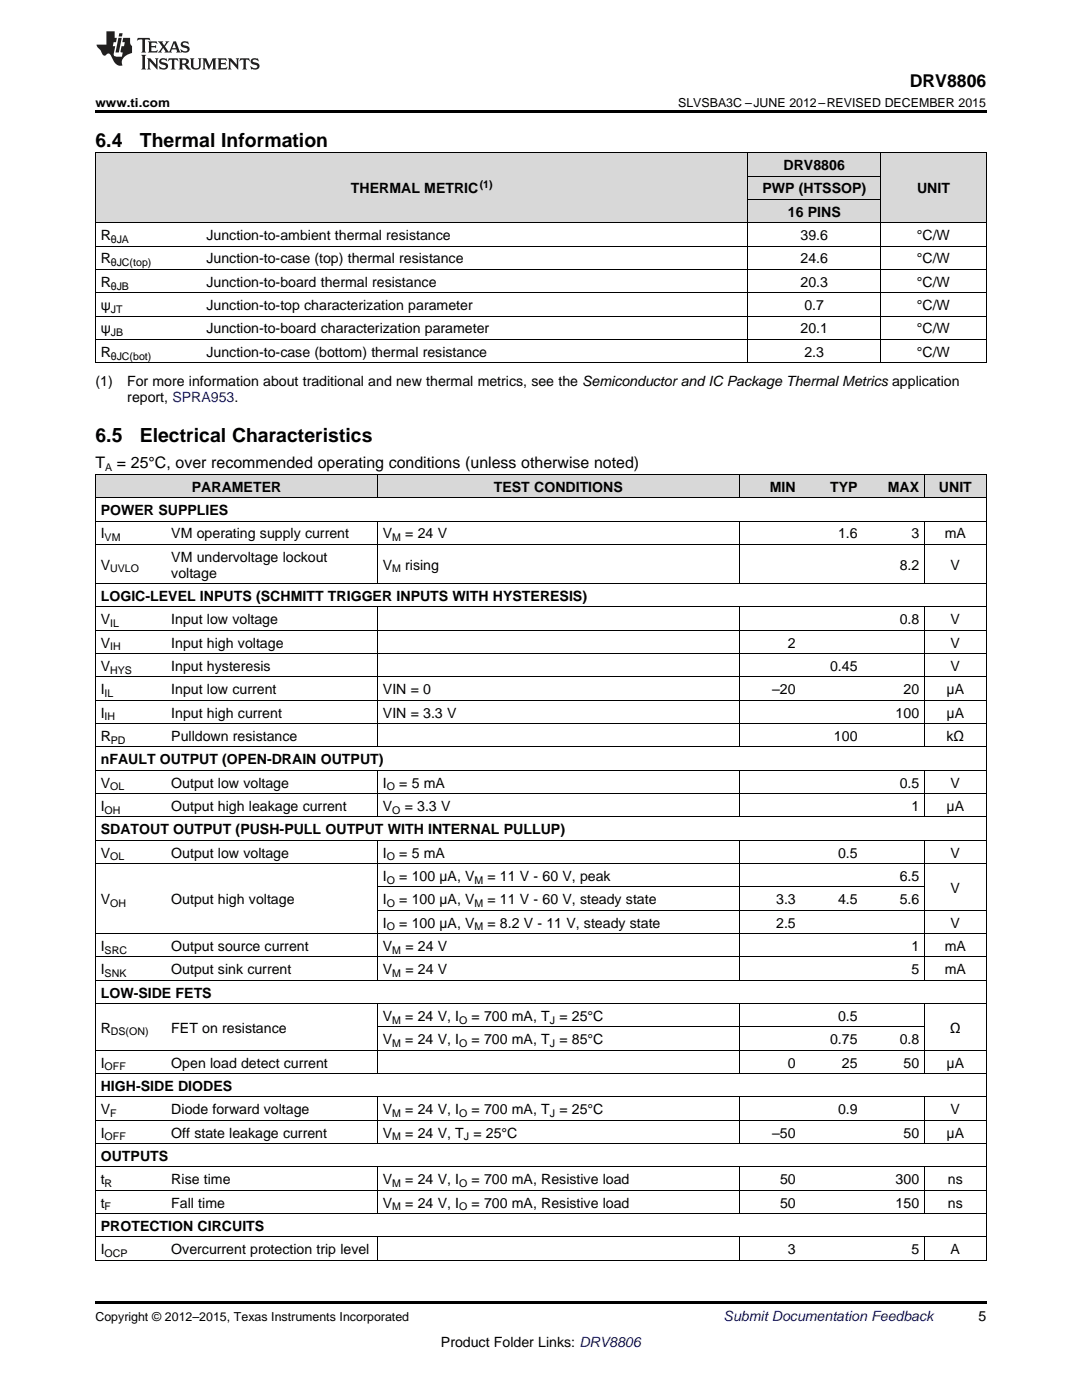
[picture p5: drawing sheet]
<svg xmlns="http://www.w3.org/2000/svg" width="216mm" height="279mm" viewBox="0 0 216 279" stroke-linecap="round" stroke-linejoin="round" font-family="sans-serif">
<defs><g id="words">
<g font-size="3.9">
<text x="19" y="29.3">6.4</text>
<text x="27.9" y="29.3">Thermal Information</text>
<text x="19" y="88.3">6.5</text>
<text x="27.9" y="88.3">Electrical Characteristics</text>
</g>
<text font-size="3.5" x="181.5" y="17.3">DRV8806</text>
<g font-size="3.2">
<text x="19" y="93.5">T</text>
<text x="23.3" y="93.5">= 25°C, over recommended operating conditions (unless otherwise noted)</text>
</g>
<g font-size="2.8">
<text x="156.4" y="33.9">DRV8806</text>
<text x="70" y="38.6">THERMAL METRIC</text>
<text x="152.1" y="38.6">PWP (HTSSOP)</text>
<text x="183" y="38.6">UNIT</text>
<text x="20.1" y="47.9">R</text>
<text x="41.2" y="47.9">Junction-to-ambient thermal resistance</text>
<text x="157.2" y="43.3">16 PINS</text>
<text x="159.7" y="47.9">39.6</text>
<text x="183" y="47.9">°C/W</text>
<text x="20.1" y="52.6">R</text>
<text x="41.2" y="52.6">Junction-to-case (top) thermal resistance</text>
<text x="159.7" y="52.6">24.6</text>
<text x="183" y="52.6">°C/W</text>
<text x="20.1" y="57.2">R</text>
<text x="41.2" y="57.2">Junction-to-board thermal resistance</text>
<text x="159.7" y="57.2">20.3</text>
<text x="183" y="57.2">°C/W</text>
<text x="20.1" y="61.9">ψ</text>
<text x="41.2" y="61.9">Junction-to-top characterization parameter</text>
<text x="160.5" y="61.9">0.7</text>
<text x="183" y="61.9">°C/W</text>
<text x="20.1" y="66.5">ψ</text>
<text x="20.1" y="71.2">R</text>
<text x="41.2" y="66.5">Junction-to-board characterization parameter</text>
<text x="41.2" y="71.2">Junction-to-case (bottom) thermal resistance</text>
<text x="159.7" y="66.5">20.1</text>
<text x="160.5" y="71.2">2.3</text>
<text x="183" y="66.5">°C/W</text>
<text x="183" y="71.2">°C/W</text>
<text x="19" y="77">(1)</text>
<text x="25.4" y="77">For more information about traditional and new thermal metrics, see the Semiconductor and IC Package Thermal Metrics application</text>
<text x="25.4" y="80.2">report, SPRA953.</text>
<text x="38.3" y="98.1">PARAMETER</text>
<text x="98.5" y="98.1">TEST CONDITIONS</text>
<text x="153.6" y="98.1">MIN</text>
<text x="165.6" y="98.1">TYP</text>
<text x="177.2" y="98.1">MAX</text>
<text x="187.4" y="98.1">UNIT</text>
<text x="20.1" y="102.8">POWER SUPPLIES</text>
<text x="20.1" y="107.4">I</text>
<text x="34.2" y="107.4">VM operating supply current</text>
<text x="76.4" y="107.4">V</text>
<text x="80.9" y="107.4">= 24 V</text>
<text x="167.2" y="107.4">1.6</text>
<text x="181.9" y="107.4">3</text>
<text x="188.5" y="107.4">mA</text>
<text x="20.1" y="113.7">V</text>
<text x="34.2" y="112.1">VM undervoltage lockout</text>
<text x="76.4" y="113.7">V</text>
<text x="80.9" y="113.7">rising</text>
<text x="179.5" y="113.7">8.2</text>
<text x="189.7" y="113.7">V</text>
<text x="20.1" y="119.9">LOGIC-LEVEL INPUTS (SCHMITT TRIGGER INPUTS WITH HYSTERESIS)</text>
<text x="34.2" y="115.3">voltage</text>
<text x="20.1" y="124.6">V</text>
<text x="34.2" y="124.6">Input low voltage</text>
<text x="179.5" y="124.6">0.8</text>
<text x="189.7" y="124.6">V</text>
<text x="20.1" y="129.2">V</text>
<text x="34.2" y="129.2">Input high voltage</text>
<text x="157.2" y="129.2">2</text>
<text x="189.7" y="129.2">V</text>
<text x="20.1" y="133.9">V</text>
<text x="34.2" y="133.9">Input hysteresis</text>
<text x="165.6" y="133.9">0.45</text>
<text x="189.7" y="133.9">V</text>
<text x="20.1" y="138.5">I</text>
<text x="20.1" y="143.2">I</text>
<text x="34.2" y="138.5">Input low current</text>
<text x="34.2" y="143.2">Input high current</text>
<text x="76.4" y="138.5">VIN = 0</text>
<text x="76.4" y="143.2">VIN = 3.3 V</text>
<text x="154.1" y="138.5">–20</text>
<text x="178.7" y="143.2">100</text>
<text x="180.3" y="138.5">20</text>
<text x="188.9" y="138.5">μA</text>
<text x="188.9" y="143.2">μA</text>
<text x="20.1" y="147.8">R</text>
<text x="34.2" y="147.8">Pulldown resistance</text>
<text x="166.4" y="147.8">100</text>
<text x="188.9" y="147.8">kΩ</text>
<text x="20.1" y="152.5">nFAULT OUTPUT (OPEN-DRAIN OUTPUT)</text>
<text x="20.1" y="157.2">V</text>
<text x="20.1" y="161.8">I</text>
<text x="34.2" y="157.2">Output low voltage</text>
<text x="34.2" y="161.8">Output high leakage current</text>
<text x="76.4" y="157.2">I</text>
<text x="76.4" y="161.8">V</text>
<text x="79.7" y="157.2">= 5 mA</text>
<text x="80.8" y="161.8">= 3.3 V</text>
<text x="179.5" y="157.2">0.5</text>
<text x="181.9" y="161.8">1</text>
<text x="188.9" y="161.8">μA</text>
<text x="189.7" y="157.2">V</text>
<text x="20.1" y="166.5">SDATOUT OUTPUT (PUSH-PULL OUTPUT WITH INTERNAL PULLUP)</text>
<text x="20.1" y="171.1">V</text>
<text x="34.2" y="171.1">Output low voltage</text>
<text x="76.4" y="171.1">I</text>
<text x="79.7" y="171.1">= 5 mA</text>
<text x="167.2" y="171.1">0.5</text>
<text x="189.7" y="171.1">V</text>
<text x="76.4" y="175.8">I</text>
<text x="79.7" y="175.8">= 100 µA, V</text>
<text x="97.3" y="175.8">= 11 V - 60 V, peak</text>
<text x="179.5" y="175.8">6.5</text>
<text x="189.7" y="178.1">V</text>
<text x="20.1" y="180.4">V</text>
<text x="34.2" y="180.4">Output high voltage</text>
<text x="76.4" y="180.4">I</text>
<text x="76.4" y="185.1">I</text>
<text x="79.7" y="180.4">= 100 µA, V</text>
<text x="79.7" y="185.1">= 100 µA, V</text>
<text x="97.3" y="180.4">= 11 V - 60 V, steady state</text>
<text x="97.3" y="185.1">= 8.2 V - 11 V, steady state</text>
<text x="154.9" y="180.4">3.3</text>
<text x="154.9" y="185.1">2.5</text>
<text x="167.2" y="180.4">4.5</text>
<text x="179.5" y="180.4">5.6</text>
<text x="189.7" y="185.1">V</text>
<text x="20.1" y="189.8">I</text>
<text x="34.2" y="189.8">Output source current</text>
<text x="76.4" y="189.8">V</text>
<text x="80.9" y="189.8">= 24 V</text>
<text x="181.9" y="189.8">1</text>
<text x="188.5" y="189.8">mA</text>
<text x="20.1" y="194.4">I</text>
<text x="34.2" y="194.4">Output sink current</text>
<text x="76.4" y="194.4">V</text>
<text x="80.9" y="194.4">= 24 V</text>
<text x="181.9" y="194.4">5</text>
<text x="188.5" y="194.4">mA</text>
<text x="20.1" y="199.1">LOW-SIDE FETS</text>
<text x="76.4" y="203.7">V</text>
<text x="80.9" y="203.7">= 24 V, I</text>
<text x="94.1" y="203.7">= 700 mA, T = 25°C</text>
<text x="167.2" y="203.7">0.5</text>
<text x="20.1" y="206.1">R</text>
<text x="34.2" y="206.1">FET on resistance</text>
<text x="76.4" y="208.4">V</text>
<text x="80.9" y="208.4">= 24 V, I</text>
<text x="94.1" y="208.4">= 700 mA, T = 85°C</text>
<text x="165.6" y="208.4">0.75</text>
<text x="179.5" y="208.4">0.8</text>
<text x="189.5" y="206.1">Ω</text>
<text x="20.1" y="213">I</text>
<text x="34.2" y="213">Open load detect current</text>
<text x="157.2" y="213">0</text>
<text x="168" y="213">25</text>
<text x="180.3" y="213">50</text>
<text x="188.9" y="213">μA</text>
<text x="20.1" y="217.7">HIGH-SIDE DIODES</text>
<text x="20.1" y="222.4">V</text>
<text x="20.1" y="227">I</text>
<text x="34.2" y="222.4">Diode forward voltage</text>
<text x="34.2" y="227">Off state leakage current</text>
<text x="76.4" y="222.4">V</text>
<text x="76.4" y="227">V</text>
<text x="80.9" y="222.4">= 24 V, I</text>
<text x="80.9" y="227">= 24 V, T = 25°C</text>
<text x="94.1" y="222.4">= 700 mA, T = 25°C</text>
<text x="154.1" y="227">–50</text>
<text x="167.2" y="222.4">0.9</text>
<text x="180.3" y="227">50</text>
<text x="188.9" y="227">μA</text>
<text x="189.7" y="222.4">V</text>
<text x="20.1" y="231.7">OUTPUTS</text>
<text x="20.1" y="236.3">t</text>
<text x="34.2" y="236.3">Rise time</text>
<text x="76.4" y="236.3">V</text>
<text x="80.9" y="236.3">= 24 V, I</text>
<text x="94.1" y="236.3">= 700 mA, Resistive load</text>
<text x="155.6" y="236.3">50</text>
<text x="178.7" y="236.3">300</text>
<text x="189.2" y="236.3">ns</text>
<text x="20.1" y="241">t</text>
<text x="20.1" y="245.6">PROTECTION CIRCUITS</text>
<text x="34.2" y="241">Fall time</text>
<text x="76.4" y="241">V</text>
<text x="80.9" y="241">= 24 V, I</text>
<text x="94.1" y="241">= 700 mA, Resistive load</text>
<text x="155.6" y="241">50</text>
<text x="178.7" y="241">150</text>
<text x="189.2" y="241">ns</text>
<text x="20.1" y="250.3">I</text>
<text x="34.2" y="250.3">Overcurrent protection trip level</text>
<text x="157.2" y="250.3">3</text>
<text x="181.9" y="250.3">5</text>
<text x="189.7" y="250.3">A</text>
<text x="195.3" y="263.6">5</text>
<text x="88" y="268.9">Product Folder Links: DRV8806</text>
</g>
<text font-size="2.8" fill="#0000c8" x="144.4" y="263.6">Submit Documentation Feedback</text>
<g font-size="2.5">
<text x="19" y="21.4">www.ti.com</text>
<text x="135.3" y="21.4">SLVSBA3C –JUNE 2012–REVISED DECEMBER 2015</text>
<text x="19" y="263.6">Copyright © 2012–2015, Texas Instruments Incorporated</text>
</g>
<g font-size="2.1">
<text x="95.7" y="37.5">(1)</text>
<text x="22.1" y="48.5">θJA</text>
<text x="22.1" y="53.1">θJC(top)</text>
<text x="22.1" y="57.8">θJB</text>
<text x="22.1" y="62.4">JT</text>
<text x="22.1" y="67.1">JB</text>
<text x="22.1" y="71.8">θJC(bot)</text>
<text x="21" y="94.1">A</text>
<text x="20.9" y="108">VM</text>
<text x="78.3" y="108">M</text>
<text x="22" y="114.2">UVLO</text>
<text x="78.3" y="114.2">M</text>
<text x="22" y="125.1">IL</text>
<text x="22" y="129.8">IH</text>
<text x="22" y="134.4">HYS</text>
<text x="20.9" y="139.1">IL</text>
<text x="20.9" y="143.8">IH</text>
<text x="22.1" y="148.4">PD</text>
<text x="22" y="157.7">OL</text>
<text x="77.2" y="157.7">O</text>
<text x="20.9" y="162.4">OH</text>
<text x="78.3" y="162.4">O</text>
<text x="22" y="171.7">OL</text>
<text x="77.2" y="171.7">O</text>
<text x="77.2" y="176.4">O</text>
<text x="94.7" y="176.4">M</text>
<text x="22" y="181">OH</text>
<text x="77.2" y="181">O</text>
<text x="77.2" y="185.7">O</text>
<text x="94.7" y="181">M</text>
<text x="94.7" y="185.7">M</text>
<text x="20.9" y="190.3">SRC</text>
<text x="78.3" y="190.3">M</text>
<text x="20.9" y="195">SNK</text>
<text x="78.3" y="195">M</text>
<text x="22.1" y="206.6">DS(ON)</text>
<text x="78.3" y="204.3">M</text>
<text x="78.3" y="209">M</text>
<text x="91.6" y="204.3">O</text>
<text x="91.6" y="209">O</text>
<text x="109.7" y="204.3">J</text>
<text x="109.7" y="209">J</text>
<text x="20.9" y="213.6">OFF</text>
<text x="20.9" y="227.6">OFF</text>
<text x="22" y="222.9">F</text>
<text x="78.3" y="222.9">M</text>
<text x="78.3" y="227.6">M</text>
<text x="91.6" y="222.9">O</text>
<text x="92.6" y="227.6">J</text>
<text x="109.7" y="222.9">J</text>
<text x="20.9" y="236.9">R</text>
<text x="78.3" y="236.9">M</text>
<text x="91.6" y="236.9">O</text>
<text x="20.9" y="241.5">F</text>
<text x="78.3" y="241.5">M</text>
<text x="91.6" y="241.5">O</text>
<text x="20.9" y="250.9">OCP</text>
</g>
</g></defs>
<g fill="#d8d8d8">
<path d="M19 94.7h14.1v4.7h-14.1z"/>
<path d="M33.1 94.7h42.3v4.7h-42.3z"/>
<path d="M75.4 94.7h72.1v4.7h-72.1z"/>
<path d="M147.5 94.7h12.4v4.7h-12.4z"/>
<path d="M159.9 94.7h12.3v4.7h-12.3z"/>
<path d="M172.2 94.7h12.3v4.7h-12.3z"/>
<path d="M184.5 94.7h12.3v4.7h-12.3z"/>
<path d="M19 30.6h21.1v13.9h-21.1z"/>
<path d="M40.1 30.6h109.2v13.9h-109.2z"/>
<path d="M149.3 39.9h26.4v4.6h-26.4z"/>
<path d="M175.7 30.6h21.1v13.9h-21.1z"/>
<path d="M149.3 35.2h26.4v4.7h-26.4z"/>
<path d="M149.3 30.6h26.4v4.6h-26.4z"/>
</g>
<path d="M19 22h177.8v.5h-177.8zM19 72.4l.2 .1zM149.2 72.4l.1 .1zM175.6 72.4l.1 .1zM196.7 72.4l.1 .1zM19 259.7h177.8v.5h-177.8z" fill="#000"/>
<g fill="none" stroke="#000" stroke-width=".2">
<path d="M19 30.5h177.8M19.1 30.5v42M149.2 30.5v42M149.3 39.8h26.4M149.3 35.2h26.4M175.7 30.5v42M196.8 30.5v42M19 58.4h177.8M19 53.8h177.8M19 49.1h177.8M19 44.5h177.8M19 72.4h177.8"/>
<path d="M19 67.8h177.8M19 63.1h177.8M19 99.3h177.8M19 94.7h177.8M19.1 94.7v156.9M75.3 94.7v4.7M147.5 94.7v4.7M184.4 94.7v4.7M196.8 94.7v156.9M19 116.5h177.8M19 108.6h177.8M19 104h177.8"/>
<path d="M75.3 104v12.5M147.5 104v12.5M184.4 104v12.5M19 139.8h177.8M19 135.1h177.8M19 130.4h177.8M19 125.8h177.8M19 121.1h177.8M75.3 121.1v28M147.5 121.1v28M184.4 121.1v28M19 158.4h177.8"/>
<path d="M19 153.7h177.8M19 149.1h177.8M19 144.4h177.8M75.3 153.7v9.4M147.5 153.7v9.4M184.4 153.7v9.4M19 172.3h177.8M19 167.7h177.8M19 163h177.8M75.3 167.7v28M75.4 177h109.1M147.5 167.7v28"/>
<path d="M184.4 167.7v28M19 195.6h177.8M19 191h177.8M19 186.3h177.8M75.4 181.7h121.4M19 218.9h177.8M19 214.3h177.8M19 209.6h177.8M19 200.3h177.8M75.3 200.3v14M75.3 218.9v9.4M75.4 204.9h109.1"/>
<path d="M147.5 200.3v14M147.5 218.9v9.4M184.4 200.3v14M184.4 218.9v9.4M19 237.5h177.8M19 232.9h177.8M19 228.2h177.8M19 223.6h177.8M75.3 232.9v9.4M147.5 232.9v9.4M184.4 232.9v9.4M19 251.5h177.8"/>
<path d="M19 246.9h177.8M19 242.2h177.8M75.3 246.9v4.7M147.5 246.9v4.7M184.4 246.9v4.7"/>
</g>
<g fill="#231f20">
<path d="M27.5 7.6l-.1 .5 .4-.2h.6v.1v2.1l-.2 .4h1l-.3-.4v-2.1l.1-.1h.5l.5 .2-.2-.5zM29.5 8.3l.2 .3v1.5l-.2 .4h1.8l.2-.6a1.04 1.04 0 0 1-1.3 .2v-.7h.6l.3 .2v-.6l-.3 .2h-.6v-.6l.8-.1 .4 .3-.2-.5zM31.5 8.3l.9 1.1-.9 1.1h.8l-.2-.2 .5-.7 .4 .7-.2 .2h1.5l-.1-.2 .1-.4h.9l.1 .4-.2 .2h1l-.3-.3-.7-1.9h-.5l-.9 2-.8-1 .9-1h-.8l.1 .3-.3 .5-.4-.6 .2-.2zM34.7 8.6l.4 1h-.7zM36.3 8.4a.63 .63 0 0 0-.2 .7 .63 .63 0 0 0 .6 .4l.6 .2 .1 .2a.75 .75 0 0 1-.7 .4 .75 .75 0 0 1-.6-.5l.1 .7 .1-.1a1.11 1.11 0 0 0 1.5-.6 1.13 1.13 0 0 0-1.2-.8l-.1-.4a1.04 1.04 0 0 1 1.2 .2l-.2-.5-.1 .1-.5-.2zM28.2 10.9l.2 .4v2.2l-.2 .4h1l-.3-.4v-2.2l.3-.4zM29.3 11.6l.3 .4v1.5l-.3 .4h.8l-.2-.4v-1.3l1.5 1.7v-1.9l.2-.4h-.7l.2 .4v.9l-1.1-1.3zM32 11.8a.62 .62 0 0 0-.2 .7 .62 .62 0 0 0 .6 .4l.6 .1 .1 .3a.76 .76 0 0 1-.7 .3 .76 .76 0 0 1-.6-.4l.1 .7 .1-.1a1.11 1.11 0 0 0 1.5-.6 1.13 1.13 0 0 0-1.2-.8l-.1-.4a1.04 1.04 0 0 1 1.2 .2l-.2-.6-.1 .1-.5-.1zM33.7 11.6l-.2 .6a.61 .61 0 0 1 .8-.3v1.6l-.2 .4h.9l-.2-.4v-1.6a.63 .63 0 0 1 .8 .3l-.2-.6zM35.6 11.6l.3 .4v1.5l-.3 .4h1l-.2-.2v-.8l.5 .2a.76 .76 0 0 0 1.2 .7l-1-1a.58 .58 0 0 0 .6-.5 .58 .58 0 0 0-.5-.6zM36.4 11.9h.1a.45 .45 0 0 1 .5 .1 .45 .45 0 0 1 .1 .5l-.7 .2zM37.9 11.6l.2 .2a2.17 2.17 0 0 0 .3 1.9 .99 .99 0 0 0 1.6-.6v-1.1l.2-.4h-.7l.2 .2a1.92 1.92 0 0 1-.2 1.8 .6 .6 0 0 1-.9-.5v-1.1l.2-.4zM40.4 11.6l.2 .4v1.5l-.2 .4h.7l-.2-.4v-1.4l.8 1.8 .8-1.8v1.4l-.2 .4h.9l-.2-.4v-1.5l.2-.4h-.8l-.6 1.5-.6-1.5zM43.4 11.6l.2 .4v1.5l-.2 .4h1.8l.2-.6a1.04 1.04 0 0 1-1.3 .1v-.6h.5l.4 .2v-.6l-.4 .2h-.5v-.7h.8l.3 .3-.1-.6zM45.5 11.6l.2 .4v1.5l-.2 .4h.7l-.2-.4v-1.3l1.5 1.7v-1.9l.2-.4h-.7l.2 .4v.9l-1.1-1.3zM47.9 11.6l-.1 .6a.61 .61 0 0 1 .8-.3v1.6l-.3 .4h1l-.3-.4 .1-1.6a.63 .63 0 0 1 .7 .3l-.1-.6zM50.2 11.8a.62 .62 0 0 0-.2 .7 .62 .62 0 0 0 .6 .4l.6 .1 .2 .3a.76 .76 0 0 1-.8 .3 .76 .76 0 0 1-.6-.4l.1 .7 .2-.1a1.11 1.11 0 0 0 1.5-.6 1.13 1.13 0 0 0-1.3-.8l-.1-.4a1.04 1.04 0 0 1 1.2 .2l-.1-.6-.2 .1-.5-.1z"/>
<path d="M21.2 6.3v2.6h-1.9l.1 .4 .7 .9a.91 .91 0 0 0 1 .8 .56 .56 0 0 1 .5-.3 .56 .56 0 0 1 .5 .3l.4 .8a1.53 1.53 0 0 0 1.9 1.2 1.54 1.54 0 0 1 1-2.1l.9-.3v-1.4a1.52 1.52 0 0 1-.3-1.6h-1.4l-.2 .8h.5l-.2 .8h-.4l-.2 1v.2l.4 .1-.2 .8a1.93 1.93 0 0 1-1.6-.3l.3-1.8h-.5l.2-.8h.4l.2-.8h-.4v-1.3zM23.6 7.6l-.6 2.9h.7l.6-2.9zM23.8 6.6l-.1 .7h.6l.2-.7z"/>
</g>
<use href="#words"/>
</svg>
